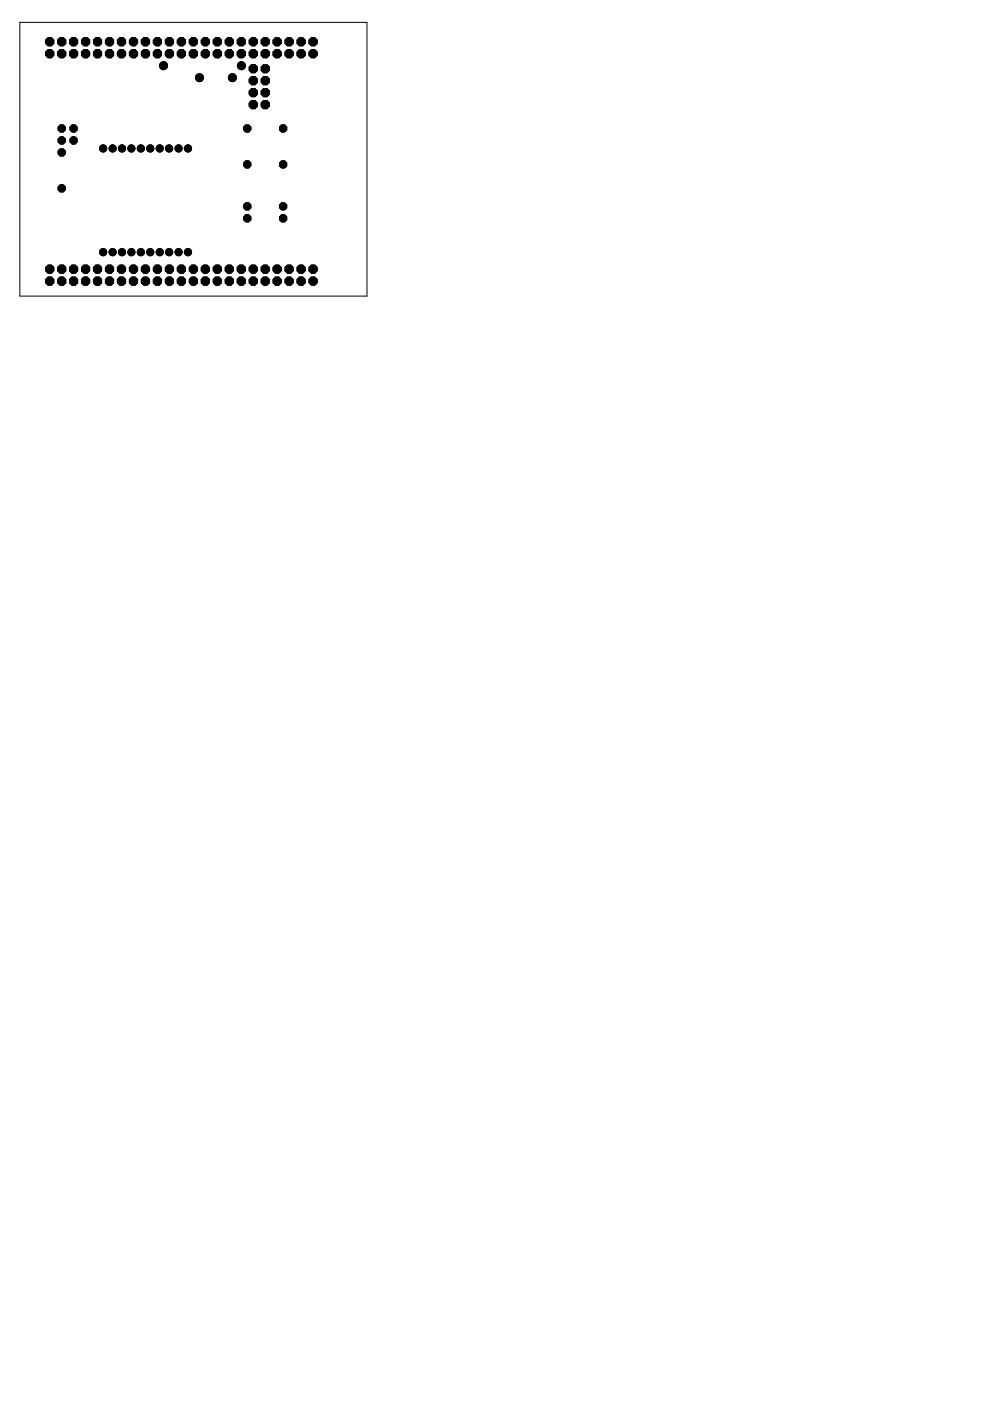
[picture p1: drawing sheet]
<svg xmlns="http://www.w3.org/2000/svg" width="210mm" height="297mm" viewBox="0 0 210 297" stroke-linecap="round" stroke-linejoin="round" font-family="sans-serif">
<g fill="#000" stroke="#000" stroke-width=".21">
<circle cx="10.5" cy="8.8" r=".94"/>
<circle cx="10.5" cy="11.4" r=".94"/>
<circle cx="13.1" cy="8.8" r=".94"/>
<circle cx="13.1" cy="11.4" r=".94"/>
<circle cx="15.6" cy="8.8" r=".94"/>
<circle cx="15.6" cy="11.4" r=".94"/>
<circle cx="18.1" cy="8.8" r=".94"/>
<circle cx="18.1" cy="11.4" r=".94"/>
<circle cx="20.7" cy="11.4" r=".94"/>
<circle cx="20.7" cy="8.8" r=".94"/>
<circle cx="23.2" cy="11.4" r=".94"/>
<circle cx="23.2" cy="8.8" r=".94"/>
<circle cx="25.8" cy="11.4" r=".94"/>
<circle cx="25.8" cy="8.8" r=".94"/>
<circle cx="28.3" cy="8.8" r=".94"/>
<circle cx="28.3" cy="11.4" r=".94"/>
<circle cx="30.8" cy="8.8" r=".94"/>
<circle cx="30.8" cy="11.4" r=".94"/>
<circle cx="33.4" cy="8.8" r=".94"/>
<circle cx="33.4" cy="11.4" r=".94"/>
<circle cx="35.9" cy="8.8" r=".94"/>
<circle cx="35.9" cy="11.4" r=".94"/>
<circle cx="38.5" cy="8.8" r=".94"/>
<circle cx="38.5" cy="11.4" r=".94"/>
<circle cx="41" cy="8.8" r=".94"/>
<circle cx="41" cy="11.4" r=".94"/>
<circle cx="43.5" cy="11.4" r=".94"/>
<circle cx="43.5" cy="8.8" r=".94"/>
<circle cx="46.1" cy="8.8" r=".94"/>
<circle cx="46.1" cy="11.4" r=".94"/>
<circle cx="48.6" cy="8.8" r=".94"/>
<circle cx="48.6" cy="11.4" r=".94"/>
<circle cx="51.2" cy="8.8" r=".94"/>
<circle cx="51.2" cy="11.4" r=".94"/>
<circle cx="53.7" cy="8.8" r=".94"/>
<circle cx="53.7" cy="11.4" r=".94"/>
<circle cx="53.7" cy="14.6" r=".94"/>
<circle cx="53.7" cy="19.6" r=".94"/>
<circle cx="53.7" cy="17.1" r=".94"/>
<circle cx="56.2" cy="8.8" r=".94"/>
<circle cx="56.2" cy="11.4" r=".94"/>
<circle cx="56.2" cy="14.6" r=".94"/>
<circle cx="56.2" cy="17.1" r=".94"/>
<circle cx="56.2" cy="19.6" r=".94"/>
<circle cx="58.8" cy="8.8" r=".94"/>
<circle cx="58.8" cy="11.4" r=".94"/>
<circle cx="61.3" cy="8.8" r=".94"/>
<circle cx="61.3" cy="11.4" r=".94"/>
<circle cx="63.8" cy="8.8" r=".94"/>
<circle cx="63.8" cy="11.4" r=".94"/>
<circle cx="66.4" cy="8.8" r=".94"/>
<circle cx="66.4" cy="11.4" r=".94"/>
<circle cx="13.1" cy="29.8" r=".83"/>
<circle cx="13.1" cy="27.2" r=".83"/>
<circle cx="13.1" cy="32.3" r=".83"/>
<circle cx="13.1" cy="39.9" r=".83"/>
<circle cx="15.6" cy="27.2" r=".83"/>
<circle cx="15.6" cy="29.8" r=".83"/>
<circle cx="52.4" cy="27.2" r=".83"/>
<circle cx="52.4" cy="34.9" r=".83"/>
<circle cx="53.7" cy="22.2" r=".94"/>
<circle cx="56.2" cy="22.2" r=".94"/>
<circle cx="60" cy="34.9" r=".83"/>
<circle cx="60" cy="27.2" r=".83"/>
<circle cx="10.5" cy="57.1" r=".94"/>
<circle cx="10.5" cy="59.6" r=".94"/>
<circle cx="13.1" cy="57.1" r=".94"/>
<circle cx="13.1" cy="59.6" r=".94"/>
<circle cx="15.6" cy="59.6" r=".94"/>
<circle cx="15.6" cy="57.1" r=".94"/>
<circle cx="18.1" cy="57.1" r=".94"/>
<circle cx="18.1" cy="59.6" r=".94"/>
<circle cx="20.7" cy="57.1" r=".94"/>
<circle cx="20.7" cy="59.6" r=".94"/>
<circle cx="23.2" cy="57.1" r=".94"/>
<circle cx="23.2" cy="59.6" r=".94"/>
<circle cx="25.8" cy="57.1" r=".94"/>
<circle cx="25.8" cy="59.6" r=".94"/>
<circle cx="28.3" cy="59.6" r=".94"/>
<circle cx="28.3" cy="57.1" r=".94"/>
<circle cx="30.8" cy="57.1" r=".94"/>
<circle cx="30.8" cy="59.6" r=".94"/>
<circle cx="33.4" cy="59.6" r=".94"/>
<circle cx="33.4" cy="57.1" r=".94"/>
<circle cx="35.9" cy="59.6" r=".94"/>
<circle cx="35.9" cy="57.1" r=".94"/>
<circle cx="38.5" cy="57.1" r=".94"/>
<circle cx="38.5" cy="59.6" r=".94"/>
<circle cx="41" cy="59.6" r=".94"/>
<circle cx="41" cy="57.1" r=".94"/>
<circle cx="43.5" cy="57.1" r=".94"/>
<circle cx="43.5" cy="59.6" r=".94"/>
<circle cx="46.1" cy="57.1" r=".94"/>
<circle cx="46.1" cy="59.6" r=".94"/>
<circle cx="48.6" cy="59.6" r=".94"/>
<circle cx="48.6" cy="57.1" r=".94"/>
<circle cx="51.2" cy="59.6" r=".94"/>
<circle cx="51.2" cy="57.1" r=".94"/>
<circle cx="52.4" cy="46.3" r=".83"/>
<circle cx="52.4" cy="43.8" r=".83"/>
<circle cx="53.7" cy="59.6" r=".94"/>
<circle cx="53.7" cy="57.1" r=".94"/>
<circle cx="56.2" cy="59.6" r=".94"/>
<circle cx="56.2" cy="57.1" r=".94"/>
<circle cx="58.8" cy="59.6" r=".94"/>
<circle cx="58.8" cy="57.1" r=".94"/>
<circle cx="60" cy="46.3" r=".83"/>
<circle cx="60" cy="43.8" r=".83"/>
<circle cx="61.3" cy="57.1" r=".94"/>
<circle cx="61.3" cy="59.6" r=".94"/>
<circle cx="63.8" cy="57.1" r=".94"/>
<circle cx="63.8" cy="59.6" r=".94"/>
<circle cx="66.4" cy="59.6" r=".94"/>
<circle cx="66.4" cy="57.1" r=".94"/>
</g>
<g fill="#000" stroke="#000" stroke-width=".21">
<circle cx="34.7" cy="13.9" r=".85"/>
<circle cx="42.3" cy="16.5" r=".85"/>
<circle cx="49.3" cy="16.5" r=".85"/>
<circle cx="51.2" cy="13.9" r=".85"/>
<circle cx="21.9" cy="31.5" r=".76"/>
<circle cx="23.9" cy="31.5" r=".76"/>
<circle cx="25.9" cy="31.5" r=".76"/>
<circle cx="27.9" cy="31.5" r=".76"/>
<circle cx="29.9" cy="31.5" r=".76"/>
<circle cx="31.9" cy="31.5" r=".76"/>
<circle cx="33.9" cy="31.5" r=".76"/>
<circle cx="35.9" cy="31.5" r=".76"/>
<circle cx="37.9" cy="31.5" r=".76"/>
<circle cx="39.9" cy="31.5" r=".76"/>
<circle cx="21.9" cy="53.5" r=".76"/>
<circle cx="23.9" cy="53.5" r=".76"/>
<circle cx="25.9" cy="53.5" r=".76"/>
<circle cx="27.9" cy="53.5" r=".76"/>
<circle cx="29.9" cy="53.5" r=".76"/>
<circle cx="31.9" cy="53.5" r=".76"/>
<circle cx="33.9" cy="53.5" r=".76"/>
<circle cx="35.9" cy="53.5" r=".76"/>
<circle cx="37.9" cy="53.5" r=".76"/>
<circle cx="39.9" cy="53.5" r=".76"/>
</g>
<path d="M4.2 4.7h73.6v58.1h-73.6z" fill="none" stroke="#000" stroke-width=".21"/>
</svg>
